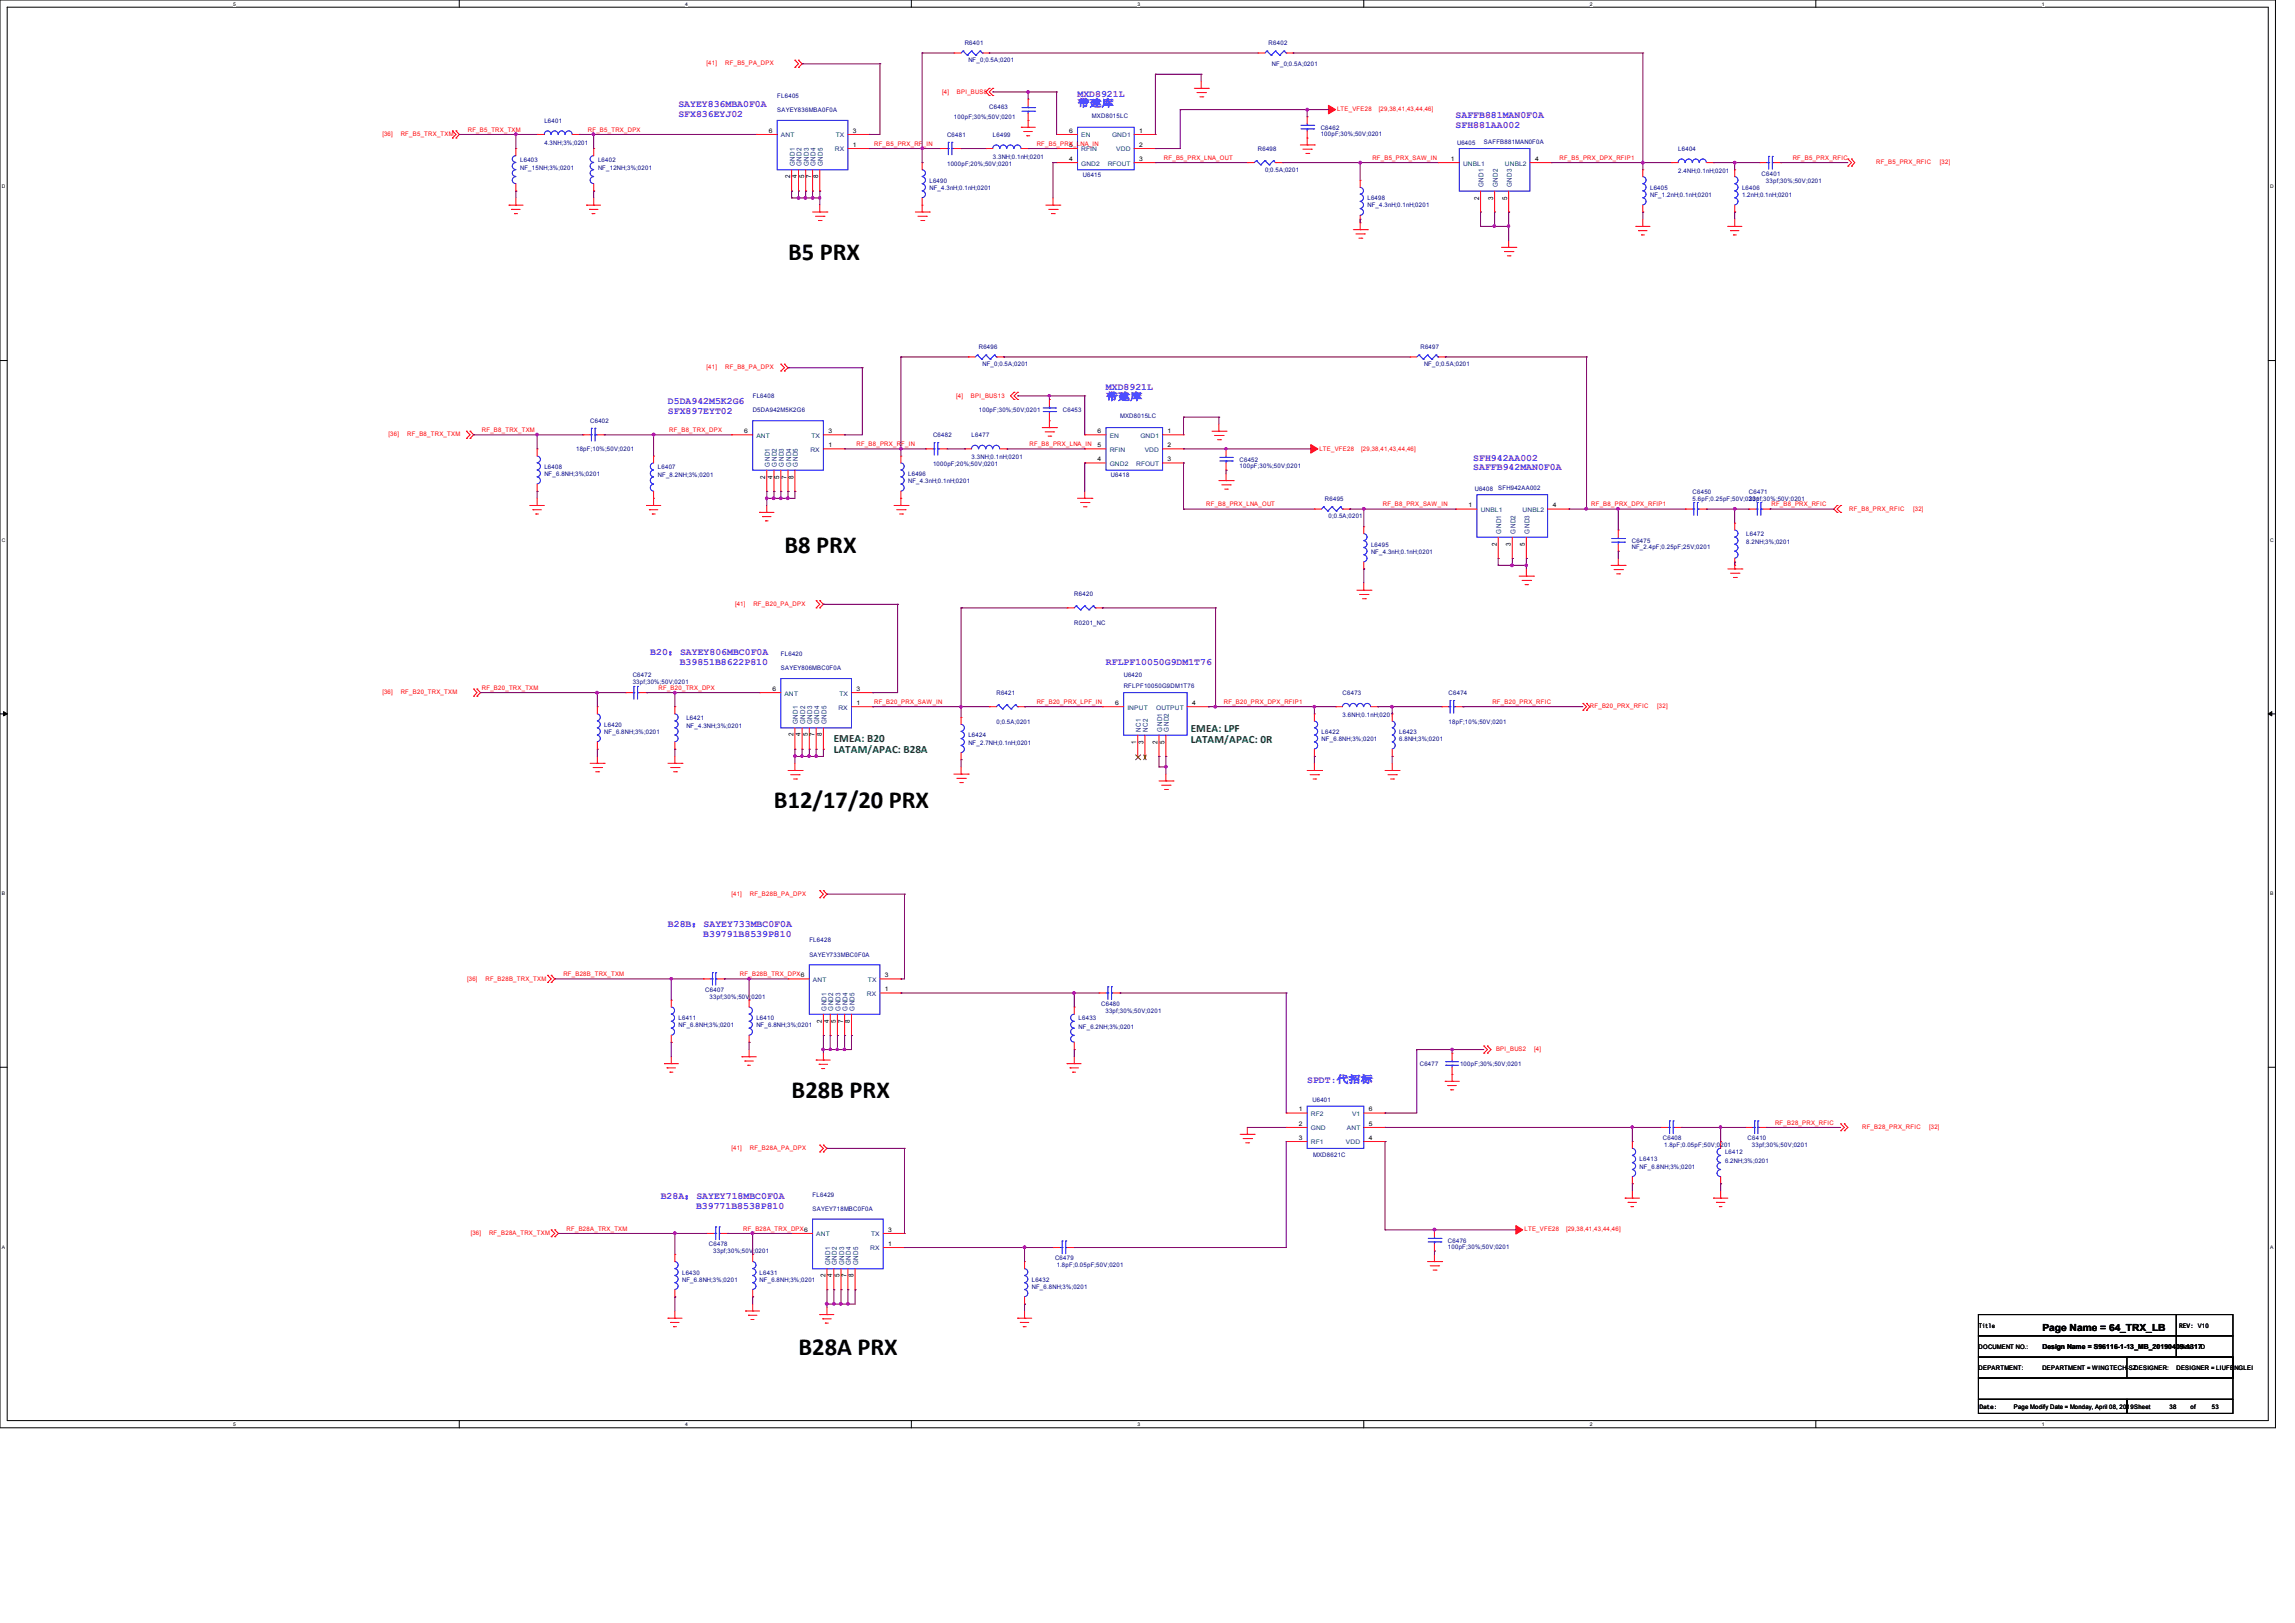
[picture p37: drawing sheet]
<svg xmlns="http://www.w3.org/2000/svg" width="297mm" height="210mm" viewBox="0 0 297 210" stroke-linecap="round" stroke-linejoin="round" font-family="sans-serif">
<defs><g id="words">
<g font-size="3.2">
<text x="102" y="33.7">B5 PRX</text>
<text x="101.5" y="71.6">B8 PRX</text>
<text x="100.2" y="104.5">B12/17/20 PRX</text>
<text x="102.4" y="142">B28B PRX</text>
<text x="103.3" y="175.4">B28A PRX</text>
</g>
<g font-size="1.4" fill="#008000">
<text x="154.1" y="94.7">EMEA: LPF</text>
<text x="107.9" y="96">EMEA: B20</text>
<text x="107.9" y="97.5">LATAM/APAC: B28A</text>
<text x="154.1" y="96.1">LATAM/APAC: 0R</text>
</g>
<g font-size="1.3" fill="#8000ff">
<text x="87.8" y="13.9">SAYEY836MBA0F0A</text>
<text x="87.8" y="15.2">SFX836EYJ02</text>
<text x="139.4" y="12.5">MXD8921L</text>
<text x="139.4" y="13.8">带建库</text>
<text x="188.4" y="15.2">SAFFB881MAN0F0A</text>
<text x="188.4" y="16.5">SFH881AA002</text>
<text x="86.4" y="52.3">D5DA942M5K2G6</text>
<text x="86.4" y="53.6">SFX897EYT02</text>
<text x="143.1" y="50.5">MXD8921L</text>
<text x="143.1" y="51.7">带建库</text>
<text x="190.7" y="59.6">SFH942AA002</text>
<text x="190.7" y="60.9">SAFFB942MAN0F0A</text>
<text x="84.2" y="84.8">B20：SAYEY806MBC0F0A</text>
<text x="88" y="86">B39851B8622P810</text>
<text x="143.1" y="86.1">RFLPF10050G9DM1T76</text>
<text x="86.4" y="119.9">B28B：SAYEY733MBC0F0A</text>
<text x="91" y="121.2">B39791B8539P810</text>
<text x="169.2" y="140.1">SPDT:代招标</text>
<text x="85.5" y="155.2">B28A：SAYEY718MBC0F0A</text>
<text x="90.1" y="156.4">B39771B8538P810</text>
</g>
<text font-size="1.3" x="264.3" y="172.2">Page Name = 64_TRX_LB</text>
<g font-size=".9">
<text x="102.2" y="23.1" transform="rotate(-90 102.2 23.1)">2</text>
<text x="103.1" y="23.1" transform="rotate(-90 103.1 23.1)">4</text>
<text x="104.1" y="23.1" transform="rotate(-90 104.1 23.1)">5</text>
<text x="105" y="23.1" transform="rotate(-90 105 23.1)">7</text>
<text x="105.9" y="23.1" transform="rotate(-90 105.9 23.1)">8</text>
<text x="191.4" y="25.8" transform="rotate(-90 191.4 25.8)">2</text>
<text x="193.2" y="25.8" transform="rotate(-90 193.2 25.8)">3</text>
<text x="195.1" y="25.8" transform="rotate(-90 195.1 25.8)">5</text>
<text x="99" y="61.9" transform="rotate(-90 99 61.9)">2</text>
<text x="100" y="61.9" transform="rotate(-90 100 61.9)">4</text>
<text x="100.8" y="61.9" transform="rotate(-90 100.8 61.9)">5</text>
<text x="101.8" y="61.9" transform="rotate(-90 101.8 61.9)">7</text>
<text x="102.7" y="61.9" transform="rotate(-90 102.7 61.9)">8</text>
<text x="193.7" y="70.6" transform="rotate(-90 193.7 70.6)">2</text>
<text x="195.5" y="70.6" transform="rotate(-90 195.5 70.6)">3</text>
<text x="197.3" y="70.6" transform="rotate(-90 197.3 70.6)">5</text>
<text x="102.7" y="95.3" transform="rotate(-90 102.7 95.3)">2</text>
<text x="103.6" y="95.3" transform="rotate(-90 103.6 95.3)">4</text>
<text x="104.5" y="95.3" transform="rotate(-90 104.5 95.3)">5</text>
<text x="105.4" y="95.3" transform="rotate(-90 105.4 95.3)">7</text>
<text x="106.4" y="95.3" transform="rotate(-90 106.4 95.3)">8</text>
<text x="147" y="96.2" transform="rotate(-90 147 96.2)">1</text>
<text x="148" y="96.2" transform="rotate(-90 148 96.2)">3</text>
<text x="149.8" y="96.2" transform="rotate(-90 149.8 96.2)">2</text>
<text x="150.7" y="96.2" transform="rotate(-90 150.7 96.2)">5</text>
<text x="106.4" y="132.3" transform="rotate(-90 106.4 132.3)">2</text>
<text x="107.2" y="132.3" transform="rotate(-90 107.2 132.3)">4</text>
<text x="108.2" y="132.3" transform="rotate(-90 108.2 132.3)">5</text>
<text x="109.1" y="132.3" transform="rotate(-90 109.1 132.3)">7</text>
<text x="110" y="132.3" transform="rotate(-90 110 132.3)">8</text>
<text x="106.8" y="165.3" transform="rotate(-90 106.8 165.3)">2</text>
<text x="107.7" y="165.3" transform="rotate(-90 107.7 165.3)">4</text>
<text x="108.6" y="165.3" transform="rotate(-90 108.6 165.3)">5</text>
<text x="109.5" y="165.3" transform="rotate(-90 109.5 165.3)">7</text>
<text x="110.5" y="165.3" transform="rotate(-90 110.5 165.3)">8</text>
<text x="264.3" y="174.5">Design Name = S96116-1-13_MB_20190409-1317D</text>
</g>
<g font-size=".9" fill="#004080">
<text x="102.8" y="21.5" transform="rotate(-90 102.8 21.5)">GND1</text>
<text x="103.7" y="21.5" transform="rotate(-90 103.7 21.5)">GND2</text>
<text x="104.7" y="21.5" transform="rotate(-90 104.7 21.5)">GND3</text>
<text x="105.5" y="21.5" transform="rotate(-90 105.5 21.5)">GND4</text>
<text x="106.5" y="21.5" transform="rotate(-90 106.5 21.5)">GND5</text>
<text x="192" y="24.3" transform="rotate(-90 192 24.3)">GND1</text>
<text x="193.8" y="24.3" transform="rotate(-90 193.8 24.3)">GND2</text>
<text x="195.6" y="24.3" transform="rotate(-90 195.6 24.3)">GND3</text>
<text x="99.6" y="60.4" transform="rotate(-90 99.6 60.4)">GND1</text>
<text x="100.6" y="60.4" transform="rotate(-90 100.6 60.4)">GND2</text>
<text x="101.4" y="60.4" transform="rotate(-90 101.4 60.4)">GND3</text>
<text x="102.4" y="60.4" transform="rotate(-90 102.4 60.4)">GND4</text>
<text x="103.3" y="60.4" transform="rotate(-90 103.3 60.4)">GND5</text>
<text x="194.3" y="69" transform="rotate(-90 194.3 69)">GND1</text>
<text x="196.1" y="69" transform="rotate(-90 196.1 69)">GND2</text>
<text x="197.9" y="69" transform="rotate(-90 197.9 69)">GND3</text>
<text x="103.3" y="93.7" transform="rotate(-90 103.3 93.7)">GND1</text>
<text x="104.2" y="93.7" transform="rotate(-90 104.2 93.7)">GND2</text>
<text x="105.1" y="93.7" transform="rotate(-90 105.1 93.7)">GND3</text>
<text x="106" y="93.7" transform="rotate(-90 106 93.7)">GND4</text>
<text x="106.9" y="93.7" transform="rotate(-90 106.9 93.7)">GND5</text>
<text x="147.6" y="94.7" transform="rotate(-90 147.6 94.7)">NC1</text>
<text x="148.6" y="94.7" transform="rotate(-90 148.6 94.7)">NC2</text>
<text x="150.4" y="94.7" transform="rotate(-90 150.4 94.7)">GND1</text>
<text x="151.3" y="94.7" transform="rotate(-90 151.3 94.7)">GND2</text>
<text x="106.9" y="130.8" transform="rotate(-90 106.9 130.8)">GND1</text>
<text x="107.8" y="130.8" transform="rotate(-90 107.8 130.8)">GND2</text>
<text x="108.8" y="130.8" transform="rotate(-90 108.8 130.8)">GND3</text>
<text x="109.7" y="130.8" transform="rotate(-90 109.7 130.8)">GND4</text>
<text x="110.6" y="130.8" transform="rotate(-90 110.6 130.8)">GND5</text>
<text x="107.4" y="163.7" transform="rotate(-90 107.4 163.7)">GND1</text>
<text x="108.3" y="163.7" transform="rotate(-90 108.3 163.7)">GND2</text>
<text x="109.2" y="163.7" transform="rotate(-90 109.2 163.7)">GND3</text>
<text x="110.1" y="163.7" transform="rotate(-90 110.1 163.7)">GND4</text>
<text x="111.1" y="163.7" transform="rotate(-90 111.1 163.7)">GND5</text>
</g>
<g font-size=".8" fill="#000080">
<text x="124.8" y="5.8">R6401</text>
<text x="164.2" y="5.8">R6402</text>
<text x="125.3" y="8.1">NF_0;0.5A;0201</text>
<text x="164.6" y="8.6">NF_0;0.5A;0201</text>
<text x="70.4" y="15.9">L6401</text>
<text x="100.6" y="12.7">FL6405</text>
<text x="100.6" y="14.5">SAYEY836MBA0F0A</text>
<text x="122.6" y="17.7">C6481</text>
<text x="123.5" y="15.4">100pF;30%;50V;0201</text>
<text x="128" y="14.1">C6463</text>
<text x="128.5" y="17.7">L6499</text>
<text x="141.3" y="15.2">MXD8015LC</text>
<text x="170.9" y="16.8">C6462</text>
<text x="170.9" y="17.6">100pF;30%;50V;0201</text>
<text x="67.3" y="22">NF_15NH;3%;0201</text>
<text x="67.3" y="20.9">L6403</text>
<text x="70.4" y="18.7">4.3NH;3%;0201</text>
<text x="77.4" y="22">NF_12NH;3%;0201</text>
<text x="77.4" y="20.9">L6402</text>
<text x="120.3" y="23.6">L6490</text>
<text x="122.6" y="21.5">1000pF;20%;50V;0201</text>
<text x="128.5" y="20.5">3.3NH;0.1nH;0201</text>
<text x="140.1" y="22.9">U6415</text>
<text x="162.8" y="19.5">R6498</text>
<text x="163.7" y="22.3">0;0.5A;0201</text>
<text x="188.6" y="18.7">U6405</text>
<text x="192" y="18.6">SAFFB881MAN0F0A</text>
<text x="217.2" y="22.4">2.4NH;0.1nH;0201</text>
<text x="217.2" y="19.5">L6404</text>
<text x="228" y="22.7">C6401</text>
<text x="228.5" y="23.6">33pf;30%;50V;0201</text>
<text x="120.3" y="24.6">NF_4.3nH;0.1nH;0201</text>
<text x="177" y="25.9">L6498</text>
<text x="177" y="26.8">NF_4.3nH;0.1nH;0201</text>
<text x="213.5" y="24.6">L6405</text>
<text x="213.5" y="25.5">NF_1.2nH;0.1nH;0201</text>
<text x="225.4" y="24.6">L6406</text>
<text x="225.4" y="25.5">1.2nH;0.1nH;0201</text>
<text x="126.7" y="45.1">R6496</text>
<text x="127.1" y="47.4">NF_0;0.5A;0201</text>
<text x="183.8" y="45.1">R6497</text>
<text x="184.3" y="47.4">NF_0;0.5A;0201</text>
<text x="97.4" y="51.5">FL6408</text>
<text x="97.4" y="53.3">D5DA942M5K2G6</text>
<text x="126.7" y="53.3">100pF;30%;50V;0201</text>
<text x="137.5" y="53.3">C6453</text>
<text x="74.6" y="58.4">18pF;10%;50V;0201</text>
<text x="76.4" y="54.7">C6402</text>
<text x="120.7" y="56.6">C6482</text>
<text x="125.7" y="59.4">3.3NH;0.1nH;0201</text>
<text x="125.7" y="56.6">L6477</text>
<text x="145" y="54.1">MXD8015LC</text>
<text x="160.4" y="59.8">C6452</text>
<text x="70.4" y="61.6">NF_6.8NH;3%;0201</text>
<text x="70.4" y="60.7">L6408</text>
<text x="85.1" y="60.7">L6407</text>
<text x="85.1" y="61.8">NF_8.2NH;3%;0201</text>
<text x="117.5" y="62.5">NF_4.3nH;0.1nH;0201</text>
<text x="117.5" y="61.6">L6496</text>
<text x="120.7" y="60.3">1000pF;20%;50V;0201</text>
<text x="143.8" y="61.8">U6418</text>
<text x="160.4" y="60.6">100pF;30%;50V;0201</text>
<text x="171.5" y="64.8">R6495</text>
<text x="190.9" y="63.5">U6408</text>
<text x="193.9" y="63.4">SFH942AA002</text>
<text x="219" y="63.9">C6450</text>
<text x="219" y="64.8">5.6pF;0.25pF;50V;0201</text>
<text x="226.3" y="63.9">C6471</text>
<text x="226.3" y="64.8">33pf;30%;50V;0201</text>
<text x="171.9" y="67.1">0;0.5A;0201</text>
<text x="177.4" y="70.7">L6495</text>
<text x="177.4" y="71.6">NF_4.3nH;0.1nH;0201</text>
<text x="211.2" y="70.3">C6475</text>
<text x="211.2" y="71.1">NF_2.4pF;0.25pF;25V;0201</text>
<text x="226" y="70.4">8.2NH;3%;0201</text>
<text x="226" y="69.3">L6472</text>
<text x="139" y="77.1">R6420</text>
<text x="139" y="80.9">R0201_NC</text>
<text x="81.9" y="87.6">C6472</text>
<text x="81.9" y="88.6">33pf;30%;50V;0201</text>
<text x="101.1" y="86.7">SAYEY806MBC0F0A</text>
<text x="101.1" y="84.9">FL6420</text>
<text x="129" y="89.9">R6421</text>
<text x="145.4" y="87.6">U6420</text>
<text x="145.4" y="89">RFLPF10050G9DM1T76</text>
<text x="173.7" y="89.9">C6473</text>
<text x="187.5" y="89.9">C6474</text>
<text x="78.2" y="94.1">L6420</text>
<text x="78.2" y="95">NF_6.8NH;3%;0201</text>
<text x="88.8" y="93.1">L6421</text>
<text x="88.8" y="94.2">NF_4.3NH;3%;0201</text>
<text x="125.3" y="95.4">L6424</text>
<text x="129" y="93.7">0;0.5A;0201</text>
<text x="171" y="95">L6422</text>
<text x="171" y="95.9">NF_6.8NH;3%;0201</text>
<text x="173.7" y="92.8">3.6NH;0.1nH;0201</text>
<text x="181.1" y="95">L6423</text>
<text x="181.1" y="95.9">6.8NH;3%;0201</text>
<text x="187.5" y="93.7">18pF;10%;50V;0201</text>
<text x="125.3" y="96.4">NF_2.7NH;0.1nH;0201</text>
<text x="104.7" y="123.8">SAYEY733MBC0F0A</text>
<text x="104.7" y="121.9">FL6428</text>
<text x="87.8" y="132">L6411</text>
<text x="91.3" y="128.4">C6407</text>
<text x="91.8" y="129.2">33pf;30%;50V;0201</text>
<text x="97.9" y="132">L6410</text>
<text x="139.6" y="132">L6433</text>
<text x="142.5" y="130.2">C6480</text>
<text x="143.1" y="131.1">33pf;30%;50V;0201</text>
<text x="87.8" y="132.9">NF_6.8NH;3%;0201</text>
<text x="97.9" y="132.9">NF_6.8NH;3%;0201</text>
<text x="139.6" y="133.1">NF_6.2NH;3%;0201</text>
<text x="183.7" y="137.9">C6477</text>
<text x="188.9" y="137.9">100pF;30%;50V;0201</text>
<text x="169.9" y="142.6">U6401</text>
<text x="169.9" y="149.7">MXD8621C</text>
<text x="215.2" y="147.5">C6408</text>
<text x="215.4" y="148.5">1.8pF;0.05pF;50V;0201</text>
<text x="223.2" y="149.4">L6412</text>
<text x="226.2" y="147.5">C6410</text>
<text x="226.7" y="148.5">33pf;30%;50V;0201</text>
<text x="105.2" y="154.9">FL6429</text>
<text x="212.2" y="151.2">NF_6.8NH;3%;0201</text>
<text x="212.2" y="150.3">L6413</text>
<text x="223.2" y="150.5">6.2NH;3%;0201</text>
<text x="91.7" y="161.2">C6478</text>
<text x="105.2" y="156.7">SAYEY718MBC0F0A</text>
<text x="187.4" y="160.8">C6476</text>
<text x="187.4" y="161.6">100pF;30%;50V;0201</text>
<text x="88.3" y="164.9">L6430</text>
<text x="88.3" y="165.8">NF_6.8NH;3%;0201</text>
<text x="92.3" y="162.2">33pf;30%;50V;0201</text>
<text x="98.3" y="164.9">L6431</text>
<text x="98.3" y="165.8">NF_6.8NH;3%;0201</text>
<text x="133.5" y="165.8">L6432</text>
<text x="133.5" y="166.8">NF_6.8NH;3%;0201</text>
<text x="136.5" y="163.1">C6479</text>
<text x="136.7" y="164">1.8pF;0.05pF;50V;0201</text>
</g>
<g font-size=".8" fill="#f00">
<text x="91.4" y="8.5">[41]</text>
<text x="93.9" y="8.5">RF_B5_PA_DPX</text>
<text x="49.5" y="17.6">[36]</text>
<text x="51.9" y="17.6">RF_B5_TRX_TXM</text>
<text x="60.5" y="17">RF_B5_TRX_TXM</text>
<text x="76.1" y="17">RF_B5_TRX_DPX</text>
<text x="121.9" y="12.1">[4]</text>
<text x="123.8" y="12.1">BPI_BUS8</text>
<text x="173" y="14.4">LTE_VFE28</text>
<text x="178.4" y="14.4">[29,38,41,43,44,46]</text>
<text x="113.1" y="18.8">RF_B5_PRX_RF_IN</text>
<text x="134.2" y="18.8">RF_B5_PRX_LNA_IN</text>
<text x="150.6" y="20.7">RF_B5_PRX_LNA_OUT</text>
<text x="177.6" y="20.7">RF_B5_PRX_SAW_IN</text>
<text x="201.8" y="20.7">RF_B5_PRX_DPX_RFIP1</text>
<text x="232" y="20.7">RF_B5_PRX_RFIC</text>
<text x="242.8" y="21.3">RF_B5_PRX_RFIC</text>
<text x="251.1" y="21.3">[32]</text>
<text x="91.4" y="47.8">[41]</text>
<text x="93.9" y="47.8">RF_B8_PA_DPX</text>
<text x="123.7" y="51.4">[4]</text>
<text x="125.7" y="51.4">BPI_BUS13</text>
<text x="50.3" y="56.5">[36]</text>
<text x="52.7" y="56.5">RF_B8_TRX_TXM</text>
<text x="62.4" y="55.9">RF_B8_TRX_TXM</text>
<text x="86.6" y="55.9">RF_B8_TRX_DPX</text>
<text x="110.8" y="57.7">RF_B8_PRX_RF_IN</text>
<text x="133.2" y="57.7">RF_B8_PRX_LNA_IN</text>
<text x="170.7" y="58.3">LTE_VFE28</text>
<text x="176.2" y="58.3">[29,38,41,43,44,46]</text>
<text x="156.1" y="65.5">RF_B8_PRX_LNA_OUT</text>
<text x="179" y="65.5">RF_B8_PRX_SAW_IN</text>
<text x="205.9" y="65.5">RF_B8_PRX_DPX_RFIP1</text>
<text x="229.2" y="65.5">RF_B8_PRX_RFIC</text>
<text x="239.3" y="66.1">RF_B8_PRX_RFIC</text>
<text x="247.6" y="66.1">[32]</text>
<text x="95.1" y="78.4">[41]</text>
<text x="97.5" y="78.4">RF_B20_PA_DPX</text>
<text x="49.5" y="89.8">[36]</text>
<text x="51.9" y="89.8">RF_B20_TRX_TXM</text>
<text x="62.4" y="89.2">RF_B20_TRX_TXM</text>
<text x="85.2" y="89.2">RF_B20_TRX_DPX</text>
<text x="113.1" y="91.1">RF_B20_PRX_SAW_IN</text>
<text x="134.2" y="91.1">RF_B20_PRX_LPF_IN</text>
<text x="158.4" y="91.1">RF_B20_PRX_DPX_RFIP1</text>
<text x="193.1" y="91.1">RF_B20_PRX_RFIC</text>
<text x="205.8" y="91.7">RF_B20_PRX_RFIC</text>
<text x="214.5" y="91.7">[32]</text>
<text x="94.7" y="115.9">[41]</text>
<text x="97" y="115.9">RF_B28B_PA_DPX</text>
<text x="60.5" y="126.9">[36]</text>
<text x="62.8" y="126.9">RF_B28B_TRX_TXM</text>
<text x="72.9" y="126.3">RF_B28B_TRX_TXM</text>
<text x="95.8" y="126.3">RF_B28B_TRX_DPX6</text>
<text x="193.6" y="136">BPI_BUS2</text>
<text x="198.6" y="136">[4]</text>
<text x="94.7" y="148.8">[41]</text>
<text x="97" y="148.8">RF_B28A_PA_DPX</text>
<text x="229.7" y="145.5">RF_B28_PRX_RFIC</text>
<text x="241" y="146.1">RF_B28_PRX_RFIC</text>
<text x="249.7" y="146.1">[32]</text>
<text x="60.9" y="159.8">[36]</text>
<text x="63.3" y="159.8">RF_B28A_TRX_TXM</text>
<text x="73.3" y="159.2">RF_B28A_TRX_TXM</text>
<text x="96.2" y="159.2">RF_B28A_TRX_DPX6</text>
<text x="197.3" y="159.3">LTE_VFE28</text>
<text x="202.7" y="159.3">[29,38,41,43,44,46]</text>
</g>
<g font-size=".8">
<text x="99.5" y="17.2">6</text>
<text x="110.4" y="17.2">3</text>
<text x="138.4" y="17.2">6</text>
<text x="147.4" y="17.2">1</text>
<text x="110.4" y="19">1</text>
<text x="138.4" y="20.8">4</text>
<text x="138.4" y="19">5</text>
<text x="147.4" y="20.8">3</text>
<text x="147.4" y="19">2</text>
<text x="187.8" y="20.8">1</text>
<text x="198.7" y="20.8">4</text>
<text x="96.3" y="56">6</text>
<text x="107.2" y="56">3</text>
<text x="107.2" y="57.9">1</text>
<text x="142" y="59.7">4</text>
<text x="142" y="57.9">5</text>
<text x="142" y="56">6</text>
<text x="151.1" y="56">1</text>
<text x="151.1" y="57.9">2</text>
<text x="151.1" y="59.7">3</text>
<text x="190.1" y="65.7">1</text>
<text x="200.9" y="65.7">4</text>
<text x="100" y="89.4">6</text>
<text x="110.8" y="89.4">3</text>
<text x="110.8" y="91.2">1</text>
<text x="144.3" y="91.2">6</text>
<text x="154.3" y="91.2">4</text>
<text x="114.5" y="126.4">3</text>
<text x="114.5" y="128.3">1</text>
<text x="168.1" y="143.8">1</text>
<text x="177.1" y="143.8">6</text>
<text x="168.1" y="145.7">2</text>
<text x="168.1" y="147.5">3</text>
<text x="177.1" y="145.7">5</text>
<text x="177.1" y="147.5">4</text>
<text x="114.9" y="159.4">3</text>
<text x="114.9" y="161.2">1</text>
<text x="256.1" y="171.8">Title</text>
<text x="282" y="171.8">REV: V10</text>
<text x="256" y="174.5">DOCUMENT NO.:</text>
<text x="256" y="177.2">DEPARTMENT:</text>
<text x="264.3" y="177.2">DEPARTMENT = WINGTECH-SZDESIGNER:</text>
<text x="281.7" y="177.2">DESIGNER = LIUFENGLEI</text>
<text x="282" y="174.5">Size</text>
<text x="256.2" y="182.4">Date:</text>
<text x="260.6" y="182.4">Page Modify Date = Monday, April 08, 2019Sheet</text>
<text x="280.8" y="182.4">38</text>
<text x="283.5" y="182.4">of</text>
<text x="286.2" y="182.4">53</text>
</g>
<g font-size=".8" fill="#004080">
<text x="101.1" y="17.8">ANT</text>
<text x="108.2" y="17.8">TX</text>
<text x="139.9" y="17.8">EN</text>
<text x="143.9" y="17.8">GND1</text>
<text x="108" y="19.6">RX</text>
<text x="139.9" y="21.4">GND2</text>
<text x="139.9" y="19.6">RFIN</text>
<text x="143.4" y="21.4">RFOUT</text>
<text x="144.5" y="19.6">VDD</text>
<text x="189.3" y="21.4">UNBL1</text>
<text x="194.8" y="21.4">UNBL2</text>
<text x="97.9" y="56.6">ANT</text>
<text x="104.9" y="58.5">RX</text>
<text x="105" y="56.6">TX</text>
<text x="143.6" y="58.5">RFIN</text>
<text x="143.6" y="56.6">EN</text>
<text x="147.6" y="56.6">GND1</text>
<text x="148.1" y="58.5">VDD</text>
<text x="143.6" y="60.3">GND2</text>
<text x="147" y="60.3">RFOUT</text>
<text x="191.6" y="66.3">UNBL1</text>
<text x="197" y="66.3">UNBL2</text>
<text x="101.5" y="90">ANT</text>
<text x="108.5" y="91.8">RX</text>
<text x="108.6" y="90">TX</text>
<text x="145.9" y="91.8">INPUT</text>
<text x="149.6" y="91.8">OUTPUT</text>
<text x="105.2" y="127">ANT</text>
<text x="112.2" y="128.9">RX</text>
<text x="112.3" y="127">TX</text>
<text x="169.6" y="144.4">RF2</text>
<text x="169.6" y="146.3">GND</text>
<text x="169.6" y="148.1">RF1</text>
<text x="174.2" y="148.1">VDD</text>
<text x="174.3" y="146.3">ANT</text>
<text x="175" y="144.4">V1</text>
<text x="105.6" y="160">ANT</text>
<text x="112.6" y="161.8">RX</text>
<text x="112.7" y="160">TX</text>
</g>
<g font-size=".6">
<text x="30.2" y=".7">5</text>
<text x="88.7" y=".7">4</text>
<text x="147.2" y=".7">3</text>
<text x="205.7" y=".7">2</text>
<text x="264.2" y=".7">1</text>
<text x=".3" y="24.4">D</text>
<text x="293.8" y="24.4">D</text>
<text x=".3" y="70.1">C</text>
<text x="293.8" y="70.1">C</text>
<text x=".3" y="115.8">B</text>
<text x="293.8" y="115.8">B</text>
<text x=".3" y="161.5">A</text>
<text x="293.8" y="161.5">A</text>
<text x="30.2" y="184.5">5</text>
<text x="88.7" y="184.5">4</text>
<text x="147.2" y="184.5">3</text>
<text x="205.7" y="184.5">2</text>
<text x="264.2" y="184.5">1</text>
</g>
</g></defs>
<path d="M0 0h294.5v184.7h-294.5zM.9 .9h292.6v182.9h-292.6z" fill="none" stroke="#000" stroke-width=".13"/>
<g fill="#fff">
<path d="M30.2 .1h.3v.7h-.3z"/>
<path d="M30.2 183.9h.3v.8h-.3z"/>
</g>
<path d="M59.4 0v.9M59.4 183.8v.9" fill="none" stroke="#000" stroke-width=".13"/>
<g fill="#fff">
<path d="M88.7 .1h.3v.7h-.3z"/>
<path d="M88.7 183.9h.3v.8h-.3z"/>
</g>
<path d="M117.9 0v.9M117.9 183.8v.9" fill="none" stroke="#000" stroke-width=".13"/>
<g fill="#fff">
<path d="M147.2 .1h.3v.7h-.3z"/>
<path d="M147.2 183.9h.3v.8h-.3z"/>
</g>
<path d="M176.5 0v.9M176.5 183.8v.9" fill="none" stroke="#000" stroke-width=".13"/>
<g fill="#fff">
<path d="M205.7 .1h.4v.7h-.4z"/>
<path d="M205.7 183.9h.4v.8h-.4z"/>
</g>
<path d="M235 0v.9M235 183.8v.9" fill="none" stroke="#000" stroke-width=".13"/>
<g fill="#fff">
<path d="M264.2 .1h.4v.7h-.4z"/>
<path d="M264.2 183.9h.4v.8h-.4z"/>
<path d="M.3 23.8h.4v.7h-.4z"/>
<path d="M293.8 23.8h.5v.7h-.5z"/>
<path d="M.3 69.5h.4v.7h-.4z"/>
<path d="M293.8 69.5h.5v.7h-.5z"/>
</g>
<path d="M0 46.7h.9M293.5 46.7h1" fill="none" stroke="#000" stroke-width=".13"/>
<g fill="#fff">
<path d="M.3 115.2h.4v.8h-.4z"/>
<path d="M293.8 115.2h.4v.8h-.4z"/>
</g>
<path d="M0 92.4h.9M293.5 92.4h1" fill="none" stroke="#000" stroke-width=".13"/>
<path d="M.5 92.1l.4 .3-.4 .2zM293.5 92.4l.5-.3v.5z" fill="#000" stroke="#000" stroke-width=".13"/>
<g fill="#fff">
<path d="M.3 161h.3v.7h-.3z"/>
<path d="M293.8 161h.4v.7h-.4z"/>
</g>
<path d="M0 138.1h.9M293.5 138.1h1M256 170.1h25.6v2.7h-25.6zM256 172.8h25.6v2.8h-25.6zM256 178.3h33v2.8h-33zM256 175.6h33v2.7h-33zM275.3 175.6h13.7v2.7h-13.7zM281.6 170.1h7.4v2.7h-7.4zM281.6 172.8h7.4v2.8h-7.4zM256 181.1h19.3v1.8h-19.3zM275.3 181.1h13.7v1.8h-13.7z" fill="none" stroke="#000" stroke-width=".13"/>
<g fill="none" stroke="#f00" stroke-width=".13">
<path d="M58.5 16.9l.5 .5-.5 .5M58.5 16.9h.1M58.5 17.9h.1M59 16.9l.4 .5-.4 .5M59 17.9h.1M59 16.9h.1M66.8 19.2h.1M66.8 19.2v1M69.5 17.4h.9M69.5 17.4h.1M74.1 17.4h.9M75 17.4h.1"/>
<path d="M76.8 19.2h.1M76.8 19.2v1M97.9 17.4h2.7M97.9 17.4h.1M102.9 8.7h.1M102.9 7.8h.1M102.9 7.8l.4 .5-.4 .4M103.3 7.8l.5 .5-.5 .4M103.3 7.8h.1M103.3 8.7h.1M109.7 17.4h2.8M109.7 19.2h2.8"/>
<path d="M112.5 17.4h.1M112.5 19.2h.1M121.6 19.2h1M121.6 19.2h.1M123.4 6.9h1M123.4 6.9h.1M123.4 19.2h1M124.4 19.2h.1M127.1 6.9h.9M127.6 19.2h.1M127.6 19.2h.9M128 11.4l-.4 .5 .4 .5"/>
<path d="M128 11.4h.1M128 12.4h.1M128 6.9h.1M128.5 11.4l-.5 .5 .5 .5M128.5 11.4h.1M128.5 12.4h.1M132.2 16.5h1.8M132.2 16.5h.1M132.2 19.2h.9M132.5 17h1.1M132.5 17h.1M132.9 17.6h.1"/>
<path d="M132.9 17.6h.4M133.1 16.5h.1M133.1 12.8h.1M133.1 15.6h.1M133.1 19.2h.1M133.1 12.8v.9M133.1 14.6v1.9M136.7 17.4h2.7M136.7 19.2h2.7M136.7 19.2h.1M136.7 17.4h.1M146.8 17.4h2.7"/>
<path d="M146.8 19.2h2.7M149.5 17.4h.1M149.5 19.2h.1M154.6 11.4h1.8M154.9 12h1.1M155.3 12.5h.4M155.4 11.4h.1M155.4 10.5v.9M155.7 12.5h.1M156 12h.1M156.4 11.4h.1M162.8 6.9h.1"/>
<path d="M162.8 6.9h.9M166.5 6.9h.8M167.3 6.9h.1M168.3 18.8h1.8M168.6 19.3h1.1M169 19.9h.4M169.2 18.8h.1M169.2 15.1h.1M169.2 17.9h.1M169.2 15.1v.9M169.2 16.9v1.9M169.4 19.9h.1"/>
<path d="M169.7 19.3h.1M170.1 18.8h.1M65.9 26.5h.1M65.9 26.5h1.8M66.2 27.1h.1M66.2 27.1h1.1M66.6 27.6h.1M66.6 27.6h.4M66.8 26.5h.1M66.8 24.7h.1M66.8 23.8v.9M66.8 25.6v.9"/>
<path d="M75.9 26.5h.1M75.9 26.5h1.8M76.3 27.1h1.1M76.3 27.1h.1M76.6 27.6h.1M76.6 27.6h.4M76.8 26.5h.1M76.8 24.7h.1M76.8 23.8v.9M76.8 25.6v.9M102.4 24.7h.1M102.4 22v2.7"/>
<path d="M103.3 24.7h.1M103.3 22v2.7M104.3 24.7h.1M104.3 22v2.7M105.2 24.7h.1M105.2 27.4h1.8M105.2 22v2.7M105.5 28h1.1M105.9 28.5h.4M106.1 27.4h.1M106.1 24.7h.1M106.1 22v2.7"/>
<path d="M106.1 26.5v.9M106.3 28.5h.1M106.6 28h.1M107 27.4h.1M118.4 27.4h1.9M118.8 28h1.1M119.2 28.5h.3M119.3 27.4h.1M119.3 21h.1M119.3 26.5h.1M119.3 21v1M119.3 25.6v1.8"/>
<path d="M119.5 28.5h.1M119.9 28h.1M120.3 27.4h.1M135.3 26.5h1.9M135.7 27.1h1.1M136.1 27.6h.3M136.3 26.5h.1M136.3 25.6v.9M136.4 27.6h.1M136.7 21h2.7M136.7 21h.1M136.8 27.1h.1"/>
<path d="M137.2 26.5h.1M146.8 21h2.7M149.5 21h.1M161.4 21h.9M161.4 21h.1M165.1 21h.9M166 21h.1M175.1 29.7h1.9M175.5 30.3h1.1M175.9 30.8h.3M176 29.7h.1M176 23.3h.1"/>
<path d="M176 28.8h.1M176 23.3v1M176 27.9v1.8M176.2 30.8h.1M176.6 30.3h.1M177 29.7h.1M186.1 21h2.7M186.1 21h.1M191.6 27.4h.1M191.6 24.7v2.7M193.4 27.4h.1M193.4 24.7v2.7"/>
<path d="M194.3 32h1.9M194.7 32.6h1.1M195.1 33.1h.3M195.2 32h.1M195.2 27.4h.1M195.2 24.7v2.7M195.2 31.1v.9M195.4 33.1h.1M195.8 32.6h.1M196.2 32h.1M198 21h2.7M200.7 21h.1"/>
<path d="M211.7 29.3h.1M211.7 29.3h1.8M212 29.8h1.1M212 29.8h.1M212.4 30.4h.1M212.4 30.4h.4M212.6 29.3h.1M212.6 22h.1M212.6 27.4h.1M212.6 22v.9M212.6 26.5v.9M212.6 28.4v.9"/>
<path d="M216.3 21h.9M216.3 21h.1M220.9 21h.8M221.7 21h.1M223.6 29.3h1.8M223.6 29.3h.1M223.9 29.8h1.1M223.9 29.8h.1M224.3 30.4h.1M224.3 30.4h.4M224.5 29.3h.1M224.5 22h.1"/>
<path d="M224.5 27.4h.1M224.5 22v.9M224.5 26.5v.9M224.5 28.4v.9M227.7 21h.1M227.7 21h.9M229.5 21h1M230.5 21h.1M239.1 20.6h.1M239.1 21.5h.1M239.1 20.6l.5 .4-.5 .5M239.6 20.6h.1"/>
<path d="M239.6 21.5h.1M239.6 20.6l.4 .4-.4 .5M60.4 55.8h.1M60.4 56.7h.1M60.4 55.8l.4 .5-.4 .4M60.8 55.8l.5 .5-.5 .4M60.8 56.7h.1M60.8 55.8h.1M69.5 58.1h.1M69.5 58.1v.9M75.4 56.3h1M75.4 56.3h.1"/>
<path d="M77.3 56.3h.9M78.2 56.3h.1M84.6 59h.1M84.6 59v.9M94.7 56.3h2.7M94.7 56.3h.1M101 48h.1M101 47.1h.1M101 47.1l.5 .5-.5 .4M101.5 47.1l.5 .5-.5 .4M101.5 47.1h.1M101.5 48h.1"/>
<path d="M106.6 56.3h2.7M106.6 58.1h2.7M109.3 56.3h.1M109.3 58.1h.1M116.6 59h.1M116.6 59v.9M119.8 58.1h.9M119.8 58.1h.1M121.6 58.1h1M122.6 58.1h.1M124.8 58.1h.9M124.8 58.1h.1"/>
<path d="M125.3 46.2h.9M125.3 46.2h.1M128.9 46.2h1M129.4 58.1h.9M129.9 46.2h.1M130.3 58.1h.1M131.2 50.8l-.4 .4 .4 .5M131.2 50.8h.1M131.2 51.7h.1M131.7 50.8l-.5 .4 .5 .5M131.7 50.8h.1M131.7 51.7h.1"/>
<path d="M134.9 55.3h1.8M135.3 55.9h1.1M135.6 56.4h.4M135.8 55.3h.1M135.8 51.7h.1M135.8 54.4h.1M135.8 51.7v.9M135.8 53.5v1.8M136 56.4h.1M136.4 55.9h.1M136.7 55.3h.1M140.4 56.3h2.7"/>
<path d="M140.4 58.1h2.7M140.4 59.9h2.7M140.4 59.9h.1M140.4 58.1h.1M140.4 56.3h.1M150.5 56.3h2.7M150.5 58.1h2.7M150.5 59.9h2.7M153.2 56.3h.1M153.2 58.1h.1M153.2 59.9h.1M156.8 55.8h1.9"/>
<path d="M157.2 56.3h1.1M157.6 56.9h.3M157.7 55.8h.1M157.7 54.9v.9M157.9 56.9h.1M158.3 56.3h.1M158.7 55.8h.1M158.7 58.1h.1M158.7 58.1v.9M158.7 59.9v.9M182.5 46.2h.8M182.5 46.2h.1"/>
<path d="M186.1 46.2h.9M187 46.2h.1M68.6 65.4h1.8M68.6 65.4h.1M69 66h.1M69 66h1.1M69.3 66.5h.1M69.3 66.5h.4M69.5 65.4h.1M69.5 63.6h.1M69.5 62.7v.9M69.5 64.5v.9"/>
<path d="M83.7 65.4h1.8M83.7 65.4h.1M84 66h.1M84 66h1.1M84.4 66.5h.1M84.4 66.5h.4M84.6 65.4h.1M84.6 64.5h.1M84.6 63.6v1.8M98.3 66.3h1.9M98.3 66.3h.1M98.7 66.8h1.1"/>
<path d="M98.7 66.8h.1M99.1 67.4h.1M99.1 67.4h.3M99.2 66.3h.1M99.2 63.6h.1M99.2 60.8v2.8M99.2 65.4v.9M100.2 63.6h.1M100.2 60.8v2.8M101 63.6h.1M101 60.8v2.8M102 63.6h.1"/>
<path d="M102 60.8v2.8M102.9 63.6h.1M102.9 60.8v2.8M105.6 77.7h.1M105.6 78.7h.1M105.6 77.7l.5 .5-.5 .5M106.1 78.7h.1M106.1 77.7h.1M106.1 77.7l.5 .5-.5 .5M115.7 65.4h1.8M116 66h1.1M116.4 66.5h.4"/>
<path d="M116.6 65.4h.1M116.6 64.5h.1M116.6 63.6v1.8M116.8 66.5h.1M117.1 66h.1M117.5 65.4h.1M138.1 78.7h.9M138.1 78.7h.1M139.4 64.5h1.9M139.8 65h1.1M140.2 65.6h.3M140.4 64.5h.1"/>
<path d="M140.4 63.6v.9M140.5 65.6h.1M140.9 65h.1M141.3 64.5h.1M141.7 78.7h1M142.7 78.7h.1M157.7 62.2h1.9M158.1 62.7h1.1M158.5 63.3h.3M158.7 62.2h.1M158.7 60.8h.1M158.7 61.3v.9"/>
<path d="M158.8 63.3h.1M159.2 62.7h.1M159.6 62.2h.1M170.1 65.9h.9M170.1 65.9h.1M173.7 65.9h1M174.7 65.9h.1M175.6 76.4h1.8M175.9 76.9h1.1M176.3 77.5h.4M176.5 76.4h.1M176.5 68.2h.1"/>
<path d="M176.5 73.6h.1M176.5 68.2v.8M176.5 72.7v.9M176.5 75.4v1M176.7 77.5h.1M177 76.9h.1M177.4 76.4h.1M188.4 65.9h2.7M188.4 65.9h.1M193.9 72.3h.1M193.9 69.5v2.8M195.7 72.3h.1"/>
<path d="M195.7 69.5v2.8M196.6 74.5h1.9M197 75.1h1.1M197.4 75.6h.3M197.5 74.5h.1M197.5 72.3h.1M197.5 69.5v2.8M197.5 73.6v.9M197.7 75.6h.1M198.1 75.1h.1M198.5 74.5h.1M200.3 65.9h2.7"/>
<path d="M203 65.9h.1M208.5 73.2h1.8M208.9 73.7h1.1M209.2 74.3h.4M209.4 73.2h.1M209.4 68.6h.1M209.4 71.3h.1M209.4 68.6v.9M209.4 70.4v.9M209.4 72.3v.9M209.6 74.3h.1M210 73.7h.1"/>
<path d="M210.3 73.2h.1M218.1 65.9h.1M218.1 65.9h.9M219.9 65.9h1M220.9 65.9h.1M223.6 73.6h1.8M223.9 74.2h1.1M224.3 74.7h.4M224.5 73.6h.1M224.5 67.7h.1M224.5 73.2h.1M224.5 67.7v.9"/>
<path d="M224.5 72.3v1.3M224.7 74.7h.1M225 74.2h.1M225.4 73.6h.1M226.3 65.9h.9M226.3 65.9h.1M228.2 65.9h.9M229.1 65.9h.1M237.7 65.4l-.4 .5 .4 .4M237.7 66.3h.1M237.7 65.4h.1M238.2 65.4l-.5 .5 .5 .4"/>
<path d="M238.2 65.4h.1M238.2 66.3h.1M61.3 89.2h.1M61.3 90.1h.1M61.3 89.2l.4 .4-.4 .5M61.7 89.2l.5 .4-.5 .5M61.7 90.1h.1M61.7 89.2h.1M76.4 98.8h1.8M76.8 99.3h1.1M77.1 99.9h.4M77.3 98.8h.1"/>
<path d="M77.3 91.4h.1M77.3 96.9h.1M77.3 91.4v1M77.3 96v.9M77.3 97.9v.9M77.5 99.9h.1M77.9 99.3h.1M78.2 98.8h.1M80.9 89.6h1M80.9 89.6h.1M82.8 89.6h.9M83.7 89.6h.1"/>
<path d="M86.4 98.8h1.9M86.8 99.3h1.1M87.2 99.9h.3M87.3 98.8h.1M87.3 91.4h.1M87.3 96.9h.1M87.3 91.4v1M87.3 96v.9M87.3 97.9v.9M87.5 99.9h.1M87.9 99.3h.1M88.3 98.8h.1"/>
<path d="M98.3 89.6h2.7M98.3 89.6h.1M102 99.7h1.8M102.9 99.7h.1M102.9 96.9h.1M102.9 94.2v2.7M102.9 98.8v.9M103.8 99.7h.1M103.8 96.9h.1M103.8 94.2v2.7M104.7 96.9h.1M104.7 94.2v2.7"/>
<path d="M105.6 96.9h.1M105.6 94.2v2.7M106.6 96.9h.1M106.6 94.2v2.7M110.2 91.4h2.7M110.2 89.6h2.7M112.9 89.6h.1M112.9 91.4h.1M124.4 92.8h.1M124.4 98.3h.1M124.4 92.8v.9M124.4 97.4v.9"/>
<path d="M124.4 99.2v1M128 91.4h.9M128 91.4h.1M131.7 91.4h.9M132.6 91.4h.1M142.7 91.4h.1M142.7 91.4h2.7M147.2 97.9h.1M147.2 95.1v2.8M148.2 97.9h.1M148.2 95.1v2.8M150 97.9h.1"/>
<path d="M150 95.1v2.8M150.9 97.9h.1M150.9 95.1v2.8M153.6 91.4h2.8M156.4 91.4h.1M169.2 99.7h1.8M170.1 99.7h.1M170.1 92.4h.1M170.1 97.9h.1M170.1 92.4v.9M170.1 96.9v1M170.1 98.8v.9"/>
<path d="M171 99.7h.1M172.8 91.4h.1M172.8 91.4h.9M177.4 91.4h.9M178.3 91.4h.1M179.2 99.7h1.9M180.2 99.7h.1M180.2 92.4h.1M180.2 97.9h.1M180.2 92.4v.9M180.2 96.9v1M180.2 98.8v.9"/>
<path d="M181.1 99.7h.1M186.6 91.4h.9M186.6 91.4h.1M188.4 91.4h.9M189.3 91.4h.1M204.9 91h.1M204.9 91.9h.1M204.9 91l.4 .4-.4 .5M205.3 91h.1M205.3 91.9h.1M205.3 91l.4 .4-.4 .5M102.3 100.2h1.1"/>
<path d="M102.7 100.8h.4M103.1 100.8h.1M103.4 100.2h.1M106.1 116.2h.1M106.1 115.2h.1M106.1 115.2l.5 .5-.5 .5M106.6 115.2l.4 .5-.4 .5M106.6 115.2h.1M106.6 116.2h.1M123.4 100.2h1.9M123.8 100.7h1.1M124.2 101.3h.3"/>
<path d="M124.4 100.2h.1M124.5 101.3h.1M124.9 100.7h.1M125.3 100.2h.1M150 101h1.8M150.3 101.6h1.1M150.7 102.2h.4M150.9 101h.1M150.9 100.2v.8M151.1 102.2h.1M151.4 101.6h.1M151.8 101h.1"/>
<path d="M169.5 100.2h1.1M169.9 100.8h.4M170.3 100.8h.1M170.6 100.2h.1M179.6 100.2h1.1M180 100.8h.3M180.3 100.8h.1M180.7 100.2h.1M70.9 126.2l.4 .5-.4 .4M70.9 126.2h.1M70.9 127.1h.1M71.3 127.1h.1"/>
<path d="M71.3 126.2h.1M71.3 126.2l.5 .5-.5 .4M86 137.6h.1M86 137.6h1.8M86.3 138.2h.1M86.3 138.2h1.1M86.7 138.7h.1M86.7 138.7h.4M86.9 137.6h.1M86.9 129.4h.1M86.9 134.9h.1M86.9 129.4v.9"/>
<path d="M86.9 134v.9M86.9 136.7v.9M91 126.7h.9M91 126.7h.1M92.8 126.7h.9M93.7 126.7h.1M96 136.7h1.9M96 136.7h.1M96.4 137.3h1.1M96.4 137.3h.1M96.8 137.8h.3M96.8 137.8h.1"/>
<path d="M96.9 136.7h.1M96.9 129.4h.1M96.9 134.9h.1M96.9 129.4v.9M96.9 134v.9M96.9 135.8v.9M102 126.7h.1M102 126.7h2.7M105.6 137.2h.1M105.6 137.2h1.8M106 137.7h1.1M106 137.7h.1"/>
<path d="M106.3 138.3h.4M106.3 138.3h.1M106.6 137.2h.1M106.6 134h.1M106.6 131.2v2.8M106.6 136.3v.9M107.4 134h.1M107.4 131.2v2.8M108.4 134h.1M108.4 131.2v2.8M109.3 134h.1M109.3 131.2v2.8"/>
<path d="M110.2 134h.1M110.2 131.2v2.8M113.9 126.7h2.7M113.9 128.5h2.7M116.6 126.7h.1M116.6 128.5h.1M138.1 137.6h.1M138.1 137.6h1.8M138.5 138.2h.1M138.5 138.2h1.1M138.8 138.7h.4M138.8 138.7h.1"/>
<path d="M139 137.6h.1M139 130.3h.1M139 135.8h.1M139 130.3v.9M139 134.9v.9M139 136.7v.9M142.2 128.5h.1M142.2 128.5h.9M144 128.5h.9M144.9 128.5h.1M187 139.9h.1M187 139.9h1.8"/>
<path d="M187.9 139.9h.1M187.9 136.3h.1M187.9 139h.1M187.9 136.3v.9M187.9 138.1v1.8M192 135.3h.1M192 136.3h.1M192 135.3l.5 .5-.5 .5M192.5 135.3h.1M192.5 136.3h.1M192.5 135.3l.5 .5-.5 .5M71.3 159.1h.1"/>
<path d="M71.3 159.1l.5 .5-.5 .4M71.8 159.1l.5 .5-.5 .4M71.8 159.1h.1M91.4 159.6h1M91.4 159.6h.1M93.3 159.6h.9M94.2 159.6h.1M102.4 159.6h2.8M102.4 159.6h.1M106.1 149.1h.1M106.1 148.2h.1M106.1 148.2l.5 .4-.5 .5"/>
<path d="M106.6 148.2l.4 .4-.4 .5M106.6 148.2h.1M106.6 149.1h.1M114.3 159.6h2.8M117.1 159.6h.1M160.5 146.8h1.8M160.9 147.3h1.1M161.2 147.9h.4M161.4 146.8h.1M161.4 145.9v.9M161.6 147.9h.1M162 147.3h.1"/>
<path d="M162.3 146.8h.1M166.5 144h2.7M166.5 145.9h2.7M166.5 147.7h2.7M166.5 144h.1M166.5 145.9h.1M166.5 147.7h.1M176.5 144h2.7M176.5 145.9h2.7M176.5 147.7h2.7M179.2 147.7h.1M179.2 145.9h.1"/>
<path d="M179.2 144h.1M185.6 159.1h.1M185.6 159.1v.9M187.4 140.5h1.1M187.4 140.5h.1M187.7 141h.1M187.7 141h.4M210.3 155h.1M210.3 155h1.9M210.7 155.6h1.1M210.7 155.6h.1M211.1 156.1h.1"/>
<path d="M211.1 156.1h.3M211.2 155h.1M211.2 147.7h.1M211.2 153.2h.1M211.2 147.7v.9M211.2 152.3v.9M211.2 154.1v.9M214.9 145.9h.1M214.9 145.9h.9M216.7 145.9h.9M217.6 145.9h.1M221.7 155h.1"/>
<path d="M221.7 155h1.9M222.1 155.6h1.1M222.1 155.6h.1M222.5 156.1h.1M222.5 156.1h.3M222.7 155h.1M222.7 147.7h.1M222.7 153.2h.1M222.7 147.7v.9M222.7 152.3v.9M222.7 154.1v.9M225.9 145.9h.1"/>
<path d="M225.9 145.9h.9M227.7 145.9h.9M228.6 145.9h.1M238.2 145.4h.1M238.2 146.3h.1M238.2 145.4l.5 .5-.5 .4M238.7 145.4h.1M238.7 146.3h.1M238.7 145.4l.4 .5-.4 .4M71.3 160h.1M71.8 160h.1M86.4 170.6h.1"/>
<path d="M86.4 170.6h1.9M86.8 171.1h1.1M86.8 171.1h.1M87.2 171.7h.1M87.2 171.7h.3M87.3 170.6h.1M87.3 162.3h.1M87.3 167.8h.1M87.3 162.3v.9M87.3 166.9v.9M87.3 169.6v1M96.5 169.6h.1"/>
<path d="M96.5 169.6h1.8M96.9 170.2h1.1M96.9 170.2h.1M97.2 170.7h.1M97.2 170.7h.4M97.4 169.6h.1M97.4 162.3h.1M97.4 167.8h.1M97.4 162.3v.9M97.4 166.9v.9M97.4 168.7v.9M106.1 170.1h.1"/>
<path d="M106.1 170.1h1.8M106.5 170.6h.1M106.5 170.6h1.1M106.8 171.2h.4M106.8 171.2h.1M107 170.1h.1M107 166.9h.1M107 164.2v2.7M107 169.2v.9M107.9 166.9h.1M107.9 164.2v2.7M108.8 166.9h.1"/>
<path d="M108.8 164.2v2.7M109.7 166.9h.1M109.7 164.2v2.7M110.7 166.9h.1M110.7 164.2v2.7M114.3 161.4h2.8M117.1 161.4h.1M131.7 170.6h.1M131.7 170.6h1.8M132 171.1h1.1M132 171.1h.1M132.4 171.7h.1"/>
<path d="M132.4 171.7h.4M132.6 170.6h.1M132.6 163.2h.1M132.6 168.7h.1M132.6 163.2v1M132.6 167.8v.9M132.6 169.6v1M136.3 161.4h.9M136.3 161.4h.1M138.1 161.4h.9M139 161.4h.1M184.7 163.2h1.9"/>
<path d="M185.1 163.8h1.1M185.5 164.3h.3M185.6 163.2h.1M185.6 161.9h.1M185.6 161v.9M185.6 162.3v.9M185.8 164.3h.1M186.2 163.8h.1M186.6 163.2h.1"/>
</g>
<g fill="#f00" stroke="#f00" stroke-width=".13">
<path d="M171.9 13.6l.9 .6-.9 .5z" fill-rule="evenodd"/>
<path d="M169.6 57.5l1 .6-1 .5z" fill-rule="evenodd"/>
<path d="M196.2 158.6l.9 .5-.9 .6z" fill-rule="evenodd"/>
</g>
<g fill="none" stroke="#00f" stroke-width=".13">
<path d="M71.3 17.4a.43 .43 0 0 0-.4-.5 .43 .43 0 0 0-.5 .5M72.2 17.4a.44 .44 0 0 0-.4-.5 .44 .44 0 0 0-.5 .5M73.1 17.4a.43 .43 0 0 0-.4-.5 .43 .43 0 0 0-.4 .5M74 17.4a.44 .44 0 0 0-.4-.5 .44 .44 0 0 0-.4 .5M100.6 15.6h9.1v6.4h-9.1zM122.6 19.2h.1M122.7 19.2h.1M122.7 18.4h.1M122.7 18.4v1.6M123.2 18.4h.1M123.2 19.2h.1M123.2 18.4v1.6"/>
<path d="M123.2 19.2h.2M124.6 6.6l-.2 .3M124.6 6.6h.1M124.6 6.6l.6 .6M125.2 7.2h.1M125.7 6.6h.1M125.7 6.6l.6 .6M125.7 6.6l-.5 .6M126.3 7.2h.1M126.8 6.6h.1M126.8 6.6l.3 .3M126.8 6.6l-.5 .6"/>
<path d="M127.1 6.9h.1M129.4 19.2a.44 .44 0 0 0-.5-.4 .44 .44 0 0 0-.4 .4M130.3 19.2a.43 .43 0 0 0-.5-.4 .43 .43 0 0 0-.4 .4M131.2 19.2a.44 .44 0 0 0-.5-.4 .44 .44 0 0 0-.4 .4M132.1 19.2a.44 .44 0 0 0-.4-.4 .44 .44 0 0 0-.5 .4M132.2 14.4h1.7M132.2 13.9h1.7M133.1 13.9h.1M133.1 14.4h.1M133.1 13.7v.2M133.1 14.4v.2M133.9 14.4h.1"/>
<path d="M133.9 13.9h.1M139.4 16.5h7.4v5.5h-7.4zM164 6.6l-.3 .3M164 6.6h.1M164 6.6l.5 .6M164.5 7.2h.1M165.1 6.6h.1M165.1 6.6l.5 .6M165.1 6.6l-.6 .6M165.6 7.2h.1M166.2 6.6h.1M166.2 6.6l.3 .3"/>
<path d="M166.2 6.6l-.6 .6M166.5 6.9h.1M168.4 16.7h1.6M168.4 16.2h1.6M169.2 16.2h.1M169.2 16.7h.1M169.2 16v.2M169.2 16.7v.2M170 16.7h.1M170 16.2h.1M188.8 19.2h9.2v5.5h-9.2zM66.8 20.2a.43 .43 0 0 0-.5 .4 .43 .43 0 0 0 .5 .4"/>
<path d="M66.8 21a.44 .44 0 0 0-.5 .5 .44 .44 0 0 0 .5 .4M66.8 22a.43 .43 0 0 0-.5 .4 .43 .43 0 0 0 .5 .4M66.8 22.9a.44 .44 0 0 0-.5 .4 .44 .44 0 0 0 .5 .4M76.8 20.2a.43 .43 0 0 0-.4 .4 .43 .43 0 0 0 .4 .4M76.8 21a.44 .44 0 0 0-.4 .5 .44 .44 0 0 0 .4 .4M76.8 22a.43 .43 0 0 0-.4 .4 .43 .43 0 0 0 .4 .4M76.8 22.9a.44 .44 0 0 0-.4 .4 .44 .44 0 0 0 .4 .4M119.3 22a.42 .42 0 0 1 .5 .4 .42 .42 0 0 1-.5 .4M119.3 22.9a.44 .44 0 0 1 .5 .4 .44 .44 0 0 1-.5 .4M119.3 23.8a.44 .44 0 0 1 .5 .4 .44 .44 0 0 1-.5 .5M119.3 24.7a.42 .42 0 0 1 .5 .4 .42 .42 0 0 1-.5 .5M162.6 20.8l-.3 .2"/>
<path d="M162.6 20.8h.1M162.6 20.8l.6 .5M163.2 21.3h.1M163.7 20.8h.1M163.7 20.8l.6 .5M163.7 20.8l-.5 .5M164.3 21.3h.1M164.8 20.8h.1M164.8 20.8l.3 .2M164.8 20.8l-.5 .5M165.1 21h.1M176 24.3a.42 .42 0 0 1 .4 .4 .42 .42 0 0 1-.4 .4"/>
<path d="M176 25.1a.45 .45 0 0 1 .4 .5 .45 .45 0 0 1-.4 .4M176 26.1a.45 .45 0 0 1 .4 .4 .45 .45 0 0 1-.4 .5M176 27a.42 .42 0 0 1 .4 .4 .42 .42 0 0 1-.4 .5M212.6 22.9a.45 .45 0 0 1 .4 .4 .45 .45 0 0 1-.4 .4M212.6 23.8a.45 .45 0 0 1 .4 .4 .45 .45 0 0 1-.4 .5M212.6 24.7a.42 .42 0 0 1 .4 .4 .42 .42 0 0 1-.4 .5M212.6 25.6a.45 .45 0 0 1 .4 .5 .45 .45 0 0 1-.4 .4M218.1 21a.44 .44 0 0 0-.5-.4 .44 .44 0 0 0-.4 .4M219 21a.44 .44 0 0 0-.5-.4 .44 .44 0 0 0-.4 .4M219.9 21a.43 .43 0 0 0-.4-.4 .43 .43 0 0 0-.5 .4M220.8 21a.44 .44 0 0 0-.4-.4 .44 .44 0 0 0-.5 .4M224.5 22.9a.44 .44 0 0 1 .4 .4 .44 .44 0 0 1-.4 .4"/>
<path d="M224.5 23.8a.44 .44 0 0 1 .4 .4 .44 .44 0 0 1-.4 .5M224.5 24.7a.42 .42 0 0 1 .4 .4 .42 .42 0 0 1-.4 .5M224.5 25.6a.44 .44 0 0 1 .4 .5 .44 .44 0 0 1-.4 .4M228.6 21h.3M228.9 20.2h.1M228.9 21h.1M228.9 20.2v1.7M229.4 21h.1M229.4 20.2h.1M229.4 20.2v1.7M69.5 59a.42 .42 0 0 1 .4 .4 .42 .42 0 0 1-.4 .5M69.5 59.9a.44 .44 0 0 1 .4 .4 .44 .44 0 0 1-.4 .5"/>
<path d="M76.4 56.3h.1M76.5 56.3h.1M76.5 55.4h.1M76.5 55.4v1.7M77 56.3h.3M77 55.4h.1M77 56.3h.1M77 55.4v1.7M84.6 59.9a.45 .45 0 0 0-.4 .4 .45 .45 0 0 0 .4 .5M97.4 54.4h9.2v6.4h-9.2zM116.6 59.9a.45 .45 0 0 1 .4 .4 .45 .45 0 0 1-.4 .5M120.7 58.1h.2"/>
<path d="M120.9 58.1h.1M120.9 57.3h.1M120.9 57.3v1.6M121.4 57.3h.1M121.4 58.1h.1M121.4 57.3v1.6M121.4 58.1h.2M126.5 45.9h.1M126.5 45.9l.5 .6M126.5 45.9l-.3 .3M126.6 58.1a.44 .44 0 0 0-.4-.5 .44 .44 0 0 0-.5 .5M127 46.5h.1"/>
<path d="M127.6 58.1a.44 .44 0 0 0-.5-.5 .44 .44 0 0 0-.4 .5M127.6 45.9h.1M127.6 45.9l.5 .6M127.6 45.9l-.6 .6M128.1 46.5h.1M128.4 58.1a.43 .43 0 0 0-.4-.5 .43 .43 0 0 0-.4 .5M128.7 45.9h.1M128.7 45.9l.2 .3M128.7 45.9l-.6 .6M128.9 46.2h.1M129.4 58.1a.44 .44 0 0 0-.5-.5 .44 .44 0 0 0-.4 .5M135 53.3h1.6"/>
<path d="M135 52.8h1.6M135.8 52.8h.1M135.8 53.3h.1M135.8 52.6v.2M135.8 53.3v.2M136.6 53.3h.1M136.6 52.8h.1M143.1 55.3h7.4v5.5h-7.4zM157.9 59.6h1.6M157.9 59.2h1.6M158.7 59.2h.1M158.7 59.6h.1"/>
<path d="M158.7 59v.2M158.7 59.6v.3M159.5 59.6h.1M159.5 59.2h.1M183.6 45.9l-.3 .3M183.6 45.9h.1M183.6 45.9l.6 .6M184.2 46.5h.1M184.7 45.9h.1M184.7 45.9l.6 .6M184.7 45.9l-.5 .6M185.3 46.5h.1"/>
<path d="M185.8 45.9h.1M185.8 45.9l.3 .3M185.8 45.9l-.5 .6M186.1 46.2h.1M69.5 60.8a.42 .42 0 0 1 .4 .5 .42 .42 0 0 1-.4 .4M69.5 61.7a.44 .44 0 0 1 .4 .5 .44 .44 0 0 1-.4 .4M84.6 60.8a.42 .42 0 0 0-.4 .5 .42 .42 0 0 0 .4 .4M84.6 61.7a.45 .45 0 0 0-.4 .5 .45 .45 0 0 0 .4 .4M84.6 62.7a.45 .45 0 0 0-.4 .4 .45 .45 0 0 0 .4 .4M116.6 60.8a.42 .42 0 0 1 .4 .5 .42 .42 0 0 1-.4 .4M116.6 61.7a.45 .45 0 0 1 .4 .5 .45 .45 0 0 1-.4 .4M116.6 62.7a.45 .45 0 0 1 .4 .4 .45 .45 0 0 1-.4 .4"/>
<path d="M139.3 78.4l-.3 .3M139.3 78.4h.1M139.3 78.4l.5 .5M139.8 78.9h.1M140.4 78.4l-.6 .5M140.4 78.4h.1M140.4 78.4l.5 .5M140.9 78.9h.1M141.5 78.4h.1M141.5 78.4l.2 .3M141.5 78.4l-.6 .5M141.7 78.7h.1"/>
<path d="M171.3 65.6l-.3 .3M171.3 65.6h.1M171.3 65.6l.5 .5M171.8 66.1h.1M172.4 65.6l-.6 .5M172.4 65.6h.1M172.4 65.6l.5 .5M172.9 66.1h.1M173.5 65.6h.1M173.5 65.6l.2 .3M173.5 65.6l-.6 .5M173.7 65.9h.1"/>
<path d="M176.5 70a.42 .42 0 0 1 .4 .4 .42 .42 0 0 1-.4 .4M176.5 69a.44 .44 0 0 1 .4 .5 .44 .44 0 0 1-.4 .4M176.5 70.9a.44 .44 0 0 1 .4 .4 .44 .44 0 0 1-.4 .5M176.5 71.8a.44 .44 0 0 1 .4 .4 .44 .44 0 0 1-.4 .5M191.1 64h9.2v5.5h-9.2zM208.6 70.1h1.6M208.6 69.7h1.6M209.4 69.7h.1M209.4 70.1h.1M209.4 69.5v.2M209.4 70.1v.3M210.2 70.1h.1"/>
<path d="M210.2 69.7h.1M219 65.9h.2M219.2 65.9h.1M219.2 65h.1M219.2 65v1.7M219.7 65h.1M219.7 65.9h.1M219.7 65v1.7M219.7 65.9h.2M224.5 68.6a.44 .44 0 0 1 .4 .4 .44 .44 0 0 1-.4 .5M224.5 69.5a.44 .44 0 0 1 .4 .5 .44 .44 0 0 1-.4 .4M224.5 70.4a.42 .42 0 0 1 .4 .5 .42 .42 0 0 1-.4 .4"/>
<path d="M224.5 71.3a.44 .44 0 0 1 .4 .5 .44 .44 0 0 1-.4 .4M227.2 65.9h.2M227.4 65.9h.1M227.4 65h.1M227.4 65v1.7M227.9 65.9h.3M227.9 65h.1M227.9 65.9h.1M227.9 65v1.7M77.3 92.4a.45 .45 0 0 1 .4 .4 .45 .45 0 0 1-.4 .5M77.3 93.3a.42 .42 0 0 1 .4 .4 .42 .42 0 0 1-.4 .4M77.3 94.2a.45 .45 0 0 1 .4 .4 .45 .45 0 0 1-.4 .5"/>
<path d="M77.3 95.1a.42 .42 0 0 1 .4 .4 .42 .42 0 0 1-.4 .5M81.9 89.6h.1M82 89.6h.1M82 88.8h.1M82 88.8v1.7M82.5 88.8h.1M82.5 89.6h.1M82.5 88.8v1.7M82.5 89.6h.3M87.3 92.4a.44 .44 0 0 1 .5 .4 .44 .44 0 0 1-.5 .5M87.3 93.3a.42 .42 0 0 1 .5 .4 .42 .42 0 0 1-.5 .4M87.3 94.2a.44 .44 0 0 1 .5 .4 .44 .44 0 0 1-.5 .5"/>
<path d="M87.3 95.1a.42 .42 0 0 1 .5 .4 .42 .42 0 0 1-.5 .5M101 87.8h9.2v6.4h-9.2zM124.4 93.7a.44 .44 0 0 1 .4 .5 .44 .44 0 0 1-.4 .4M124.4 94.7a.44 .44 0 0 1 .4 .4 .44 .44 0 0 1-.4 .4M124.4 95.6a.42 .42 0 0 1 .4 .4 .42 .42 0 0 1-.4 .4M124.4 96.5a.44 .44 0 0 1 .4 .4 .44 .44 0 0 1-.4 .5M129.2 91.2l-.3 .2M129.2 91.2h.1M129.2 91.2l.6 .5M129.8 91.7h.1M130.3 91.2h.1M130.3 91.2l.6 .5"/>
<path d="M130.3 91.2l-.5 .5M130.9 91.7h.1M131.4 91.2h.1M131.4 91.2l.3 .2M131.4 91.2l-.5 .5M131.7 91.4h.1M145.4 89.6h8.2v5.5h-8.2zM170.1 93.3a.42 .42 0 0 1 .4 .4 .42 .42 0 0 1-.4 .4M170.1 94.2a.44 .44 0 0 1 .4 .4 .44 .44 0 0 1-.4 .5M170.1 96a.44 .44 0 0 1 .4 .5 .44 .44 0 0 1-.4 .4M170.1 95.1a.42 .42 0 0 1 .4 .4 .42 .42 0 0 1-.4 .5M173.7 91.4a.45 .45 0 0 1 .5-.4 .45 .45 0 0 1 .4 .4"/>
<path d="M174.7 91.4a.45 .45 0 0 1 .4-.4 .45 .45 0 0 1 .5 .4M175.6 91.4a.42 .42 0 0 1 .4-.4 .42 .42 0 0 1 .4 .4M176.5 91.4a.45 .45 0 0 1 .4-.4 .45 .45 0 0 1 .5 .4M180.2 93.3a.42 .42 0 0 1 .4 .4 .42 .42 0 0 1-.4 .4M180.2 94.2a.45 .45 0 0 1 .4 .4 .45 .45 0 0 1-.4 .5M180.2 96a.45 .45 0 0 1 .4 .5 .45 .45 0 0 1-.4 .4M180.2 95.1a.42 .42 0 0 1 .4 .4 .42 .42 0 0 1-.4 .5M187.5 91.4h.2M187.7 91.4h.1M187.7 90.6h.1M187.7 90.6v1.7M188.1 91.4h.3"/>
<path d="M188.1 90.6h.1M188.1 91.4h.1M188.1 90.6v1.7M86.9 130.3a.45 .45 0 0 1 .4 .4 .45 .45 0 0 1-.4 .5M86.9 131.2a.45 .45 0 0 1 .4 .5 .45 .45 0 0 1-.4 .4M86.9 132.2a.42 .42 0 0 1 .4 .4 .42 .42 0 0 1-.4 .4M86.9 133.1a.45 .45 0 0 1 .4 .4 .45 .45 0 0 1-.4 .4M91.9 126.7h.3M92.2 125.9h.1M92.2 126.7h.1M92.2 125.9v1.6M92.6 126.7h.1"/>
<path d="M92.6 125.9h.1M92.6 125.9v1.6M92.6 126.7h.2M96.9 130.3a.44 .44 0 0 1 .5 .4 .44 .44 0 0 1-.5 .5M96.9 131.2a.44 .44 0 0 1 .5 .5 .44 .44 0 0 1-.5 .4M96.9 132.2a.42 .42 0 0 1 .5 .4 .42 .42 0 0 1-.5 .4M96.9 133.1a.44 .44 0 0 1 .5 .4 .44 .44 0 0 1-.5 .4M104.7 124.8h9.2v6.4h-9.2zM139 131.2a.44 .44 0 0 0-.4 .5 .44 .44 0 0 0 .4 .4M139 132.2a.42 .42 0 0 0-.4 .4 .42 .42 0 0 0 .4 .4M139 133.1a.44 .44 0 0 0-.4 .4 .44 .44 0 0 0 .4 .4M139 134a.42 .42 0 0 0-.4 .4 .42 .42 0 0 0 .4 .4"/>
<path d="M143.1 128.5h.3M143.4 127.7h.1M143.4 128.5h.1M143.4 127.7v1.6M143.8 128.5h.2M143.8 128.5h.1M143.8 127.7h.1M143.8 127.7v1.6M187.1 137.8h1.7M187.1 137.4h1.7M187.1 137.8h.1M187.1 137.4h.1"/>
<path d="M187.9 137.4h.1M187.9 137.8h.1M187.9 137.2v.2M187.9 137.8v.3M92.4 159.6h.2M92.6 158.7h.1M92.6 159.6h.1M92.6 158.7v1.7M93.1 159.6h.1M93.1 158.7h.1M93.1 158.7v1.7M93.1 159.6h.2"/>
<path d="M105.2 157.7h9.1v6.5h-9.1zM169.2 143.1h7.3v5.5h-7.3zM211.2 148.6a.44 .44 0 0 1 .5 .4 .44 .44 0 0 1-.5 .5M211.2 149.5a.44 .44 0 0 1 .5 .5 .44 .44 0 0 1-.5 .4M211.2 150.5a.42 .42 0 0 1 .5 .4 .42 .42 0 0 1-.5 .4M211.2 151.3a.44 .44 0 0 1 .5 .5 .44 .44 0 0 1-.5 .4M215.8 145.9h.3M216.1 145h.1M216.1 145.9h.1M216.1 145v1.7M216.5 145.9h.1M216.5 145h.1"/>
<path d="M216.5 145v1.7M216.5 145.9h.2M222.7 148.6a.44 .44 0 0 0-.5 .4 .44 .44 0 0 0 .5 .5M222.7 149.5a.44 .44 0 0 0-.5 .5 .44 .44 0 0 0 .5 .4M222.7 150.5a.43 .43 0 0 0-.5 .4 .43 .43 0 0 0 .5 .4M222.7 151.3a.44 .44 0 0 0-.5 .5 .44 .44 0 0 0 .5 .4M226.8 145.9h.3M227.1 145h.1M227.1 145.9h.1M227.1 145v1.7M227.5 145.9h.2M227.5 145.9h.1"/>
<path d="M227.5 145h.1M227.5 145v1.7M87.3 163.2a.44 .44 0 0 1 .5 .5 .44 .44 0 0 1-.5 .4M87.3 164.2a.42 .42 0 0 1 .5 .4 .42 .42 0 0 1-.5 .4M87.3 165.1a.44 .44 0 0 1 .5 .4 .44 .44 0 0 1-.5 .4M87.3 166a.42 .42 0 0 1 .5 .4 .42 .42 0 0 1-.5 .4M97.4 166a.42 .42 0 0 1 .4 .4 .42 .42 0 0 1-.4 .4M97.4 163.2a.44 .44 0 0 1 .4 .5 .44 .44 0 0 1-.4 .4M97.4 164.2a.42 .42 0 0 1 .4 .4 .42 .42 0 0 1-.4 .4M97.4 165.1a.44 .44 0 0 1 .4 .4 .44 .44 0 0 1-.4 .4M132.6 166a.42 .42 0 0 1 .4 .4 .42 .42 0 0 1-.4 .4M132.6 164.2a.42 .42 0 0 1 .4 .4 .42 .42 0 0 1-.4 .4"/>
<path d="M132.6 165.1a.45 .45 0 0 1 .4 .4 .45 .45 0 0 1-.4 .4M132.6 166.9a.45 .45 0 0 1 .4 .4 .45 .45 0 0 1-.4 .5M137.2 161.4h.3M137.5 160.6h.1M137.5 161.4h.1M137.5 160.6v1.6M137.9 161.4h.1M137.9 160.6h.1M137.9 160.6v1.6M137.9 161.4h.2M184.8 160.7h1.7M184.8 160.2h1.7"/>
<path d="M185.6 160.2h.1M185.6 160.7h.1M185.6 160v.2M185.6 160.7v.3M186.5 160.7h.1M186.5 160.2h.1"/>
</g>
<path d="M146.9 97.6l.7 .7M147.6 97.6l-.7 .7M148 97.6l.3 .7M148.3 97.6l-.3 .7" fill="none" stroke="#804000" stroke-width=".13"/>
<g fill="none" stroke="#800040" stroke-width=".13">
<path d="M59.4 17.4h.1M59.4 17.4h10.1M66.8 17.4h.1M66.8 17.4v1.8M75 17.4h.1M75 17.4h22.9M76.8 17.4h.1M76.8 17.4v1.8M103.8 8.3h10.1M103.8 8.3h.1M112.5 19.2h.1M112.5 17.4h.1"/>
<path d="M112.5 19.2h9.1M113.9 8.3h.1M113.9 8.3v9.1h-1.4M119.3 6.9h.1M119.3 19.2h.1M119.3 6.9v14.1M119.3 6.9h4.1M124.4 19.2h3.2M124.4 19.2h.1M128 6.9h34.8M128 6.9h.1M128.5 11.9h8.2"/>
<path d="M128.5 11.9h.1M133.1 11.9h.1M133.1 19.2h.1M133.1 11.9v.9M133.1 19.2h3.6M136.7 11.9h.1M136.7 11.9v5.5M149.5 19.2h.1M149.5 9.6h.1M149.5 9.6v7.8M149.5 9.6h5.9M152.7 14.2h19.2"/>
<path d="M152.7 14.2h.1M152.7 14.2v5h-3.2M155.4 9.6h.1M155.4 9.6v.9M167.3 6.9h.1M167.3 6.9h45.3M169.2 14.2h.1M169.2 14.2v.9M212.6 6.9h.1M212.6 6.9v15.1M66.8 24.7h.1M66.8 24.7v.9"/>
<path d="M76.8 24.7h.1M76.8 24.7v.9M102.4 25.6h.1M102.4 24.7h.1M102.4 24.7v.9M102.4 25.6h3.7M103.3 24.7h.1M103.3 25.6h.1M103.3 24.7v.9M104.3 24.7h.1M104.3 25.6h.1M104.3 24.7v.9"/>
<path d="M105.2 25.6h.1M105.2 24.7h.1M105.2 24.7v.9M106.1 25.6h.1M106.1 24.7h.1M106.1 24.7v1.8M119.3 21h.1M136.3 21h.1M136.3 21v4.6M136.3 21h.4M149.5 21h.1M149.5 21h11.9"/>
<path d="M166 21h.1M166 21h20.1M176 21h.1M176 28.4h.1M176 21v2.3M176 28.4v.4M191.6 27.4h.1M191.6 29.3h.1M191.6 27.4v1.9M191.6 29.3h3.6M193.4 27.4h.1M193.4 29.3h.1"/>
<path d="M193.4 27.4v1.9M195.2 27.4h.1M195.2 29.3h.1M195.2 27.4v3.7M200.7 21h.1M200.7 21h15.6M212.6 21h.1M212.6 27.4h.1M212.6 27.4v1M221.7 21h6M221.7 21h.1M224.5 21h.1"/>
<path d="M224.5 27.4h.1M224.5 21v1M224.5 27.4v1M230.5 21h8.6M230.5 21h.1M61.3 56.3h14.1M61.3 56.3h.1M69.5 56.3h.1M69.5 56.3v1.8M78.2 56.3h16.5M78.2 56.3h.1M84.6 56.3h.1"/>
<path d="M84.6 56.3v2.7M102 47.6h.1M102 47.6h9.6M109.3 56.3h.1M109.3 58.1h.1M109.3 58.1h10.5M111.6 47.6h.1M111.6 47.6v8.7h-2.3M116.6 58.1h.1M116.6 46.2h.1M116.6 46.2v12.8M116.6 46.2h8.7"/>
<path d="M122.6 58.1h2.2M124.8 58.1h.1M129.9 46.2h.1M129.9 46.2h52.6M130.3 58.1h.1M130.3 58.1h10.1M131.7 51.2h8.7M131.7 51.2h.1M135.8 51.2h.1M135.8 51.2v.5M140.4 51.2h.1M140.4 59.9h.1"/>
<path d="M140.4 51.2v5.1M140.4 59.9v3.7M153.2 54h4.5M153.2 58.1h.1M153.2 59.9h.1M153.2 54h.1M153.2 54v2.3M153.2 59.9v6M153.2 58.1h16.4M157.7 54h.1M157.7 54v.9M158.7 58.1h.1"/>
<path d="M187 46.2h.1M187 46.2h18.3M205.3 46.2h.1M205.3 46.2v19.7M69.5 63.6h.1M69.5 63.6v.9M99.2 64.5h.1M99.2 63.6h.1M99.2 63.6v1.8M100.2 63.6h.1M100.2 64.5h.1M100.2 63.6v.9"/>
<path d="M101 64.5h.1M101 63.6h.1M101 63.6v.9M102 64.5h.1M102 63.6h.1M102 63.6v.9M102.9 63.6h.1M102.9 63.6v.9h-3.7M106.6 78.2h9.6M106.6 78.2h.1M116.2 78.2h.1M116.2 78.2v11.4h-3.3"/>
<path d="M124.4 78.7h.1M124.4 78.7v14.1M124.4 78.7h13.7M142.7 78.7h.1M142.7 78.7h14.6M153.2 65.9h.1M153.2 65.9h16.9M157.3 78.7h.1M157.3 78.7v12.7M158.7 60.8h.1M158.7 60.8v.5M174.7 65.9h.1"/>
<path d="M174.7 65.9h13.7M176.5 73.6h.1M176.5 65.9h.1M176.5 65.9v2.3M176.5 73.6v1.8M193.9 72.3h.1M193.9 73.2h.1M193.9 72.3v.9M193.9 73.2h3.6M195.7 72.3h.1M195.7 73.2h.1M195.7 72.3v.9"/>
<path d="M197.5 72.3h.1M197.5 73.2h.1M197.5 72.3v1.3M203 65.9h15.1M203 65.9h.1M205.3 65.9h.1M209.4 65.9h.1M209.4 71.3h.1M209.4 65.9v2.7M209.4 71.3v1M220.9 65.9h.1M220.9 65.9h5.4"/>
<path d="M224.5 65.9h.1M224.5 72.7h.1M224.5 65.9v1.8M224.5 72.7v.5M229.1 65.9h8.2M229.1 65.9h.1M62.2 89.6h18.7M62.2 89.6h.1M77.3 89.6h.1M77.3 96.9h.1M77.3 89.6v1.8M77.3 96.9v1"/>
<path d="M83.7 89.6h14.6M83.7 89.6h.1M87.3 89.6h.1M87.3 96.9h.1M87.3 89.6v1.8M87.3 96.9v1M102.9 96.9h.1M102.9 97.9h.1M102.9 96.9v1.9M103.8 96.9h.1M103.8 97.9h.1M103.8 96.9v1"/>
<path d="M104.7 96.9h.1M104.7 97.9h.1M104.7 96.9v1M105.6 96.9h.1M105.6 97.9h.1M105.6 96.9v1M106.6 96.9h.1M106.6 96.9v1h-3.7M112.9 91.4h15.1M112.9 89.6h.1M112.9 91.4h.1M124.4 91.4h.1"/>
<path d="M124.4 98.3h.1M124.4 98.3v.9M132.6 91.4h10.1M132.6 91.4h.1M150 99.2h.9M150 97.9h.1M150 99.2h.1M150 97.9v1.3M150.9 97.9h.1M150.9 99.2h.1M150.9 97.9v2.3M156.4 91.4h.1"/>
<path d="M156.4 91.4h16.4M157.3 91.4h.1M170.1 91.4h.1M170.1 97.9h.1M170.1 91.4v1M170.1 97.9v.9M178.3 91.4h8.3M178.3 91.4h.1M180.2 91.4h.1M180.2 97.9h.1M180.2 91.4v1M180.2 97.9v.9"/>
<path d="M189.3 91.4h15.6M189.3 91.4h.1M107 115.7h.1M107 115.7h10.1M117.1 115.7h.1M117.1 115.7v11h-.5M71.8 126.7h.1M71.8 126.7h19.2M86.9 126.7h.1M86.9 134.9h.1M86.9 126.7v2.7M86.9 134.9v1.8"/>
<path d="M93.7 126.7h8.3M93.7 126.7h.1M96.9 126.7h.1M96.9 134.9h.1M96.9 126.7v2.7M96.9 134.9v.9M106.6 135.8h.1M106.6 134h.1M106.6 134v2.3M107.4 135.8h.1M107.4 134h.1M107.4 134v1.8"/>
<path d="M108.4 135.8h.1M108.4 134h.1M108.4 134v1.8M109.3 134h.1M109.3 135.8h.1M109.3 134v1.8M110.2 134h.1M110.2 134v1.8h-3.6M116.6 128.5h25.6M116.6 126.7h.1M116.6 128.5h.1M139 128.5h.1"/>
<path d="M139 135.8h.1M139 128.5v1.8M139 135.8v.9M144.9 128.5h21.6M144.9 128.5h.1M166.5 128.5h.1M166.5 128.5v15.5M183.3 135.8h.1M183.3 135.8v8.2h-4.1M183.3 135.8h8.7M187.9 135.8h.1M187.9 135.8v.5"/>
<path d="M72.3 159.6h.1M72.3 159.6h19.1M87.3 159.6h.1M87.3 159.6v2.7M94.2 159.6h8.2M94.2 159.6h.1M97.4 159.6h.1M97.4 159.6v2.7M107 148.6h.1M107 148.6h10.1M117.1 148.6h.1M117.1 148.6v11"/>
<path d="M161.4 145.9h5.1M161.4 145.9h.1M166.5 147.7h.1M166.5 147.7v13.7h-27.5M179.2 144h.1M179.2 145.9h.1M179.2 147.7h.1M179.2 159.1h.1M179.2 147.7v11.4M179.2 145.9h35.7M179.2 159.1h17M185.6 159.1h.1"/>
<path d="M211.2 145.9h.1M211.2 153.2h.1M211.2 145.9v1.8M211.2 153.2v.9M217.6 145.9h.1M217.6 145.9h8.3M222.7 145.9h.1M222.7 153.2h.1M222.7 145.9v1.8M222.7 153.2v.9M228.6 145.9h9.6M228.6 145.9h.1"/>
<path d="M87.3 167.8h.1M87.3 167.8v1.8M97.4 167.8h.1M97.4 167.8v.9M107 166.9h.1M107 168.7h.1M107 166.9v2.3M107.9 166.9h.1M107.9 168.7h.1M107.9 166.9v1.8M108.8 166.9h.1M108.8 168.7h.1"/>
<path d="M108.8 166.9v1.8M109.7 166.9h.1M109.7 168.7h.1M109.7 166.9v1.8M110.7 166.9h.1M110.7 166.9v1.8h-3.7M117.1 161.4h.1M117.1 161.4h19.2M132.6 161.4h.1M132.6 168.7h.1M132.6 161.4v1.8M132.6 168.7v.9"/>
<path d="M139 161.4h.1M185.6 161.9h.1M185.6 161.9v.4"/>
</g>
<g fill="#f0f" stroke="#f0f" stroke-width=".13">
<path d="M109.1 135.7h.3v.2h-.3z" fill-rule="evenodd"/>
<path d="M86.7 126.5h.3v.2h-.3z" fill-rule="evenodd"/>
<path d="M106.4 135.7h.2v.2h-.2z" fill-rule="evenodd"/>
<path d="M107.3 135.7h.3v.2h-.3z" fill-rule="evenodd"/>
<path d="M116.5 58h.2v.2h-.2z" fill-rule="evenodd"/>
<path d="M150.8 99.1h.2v.2h-.2z" fill-rule="evenodd"/>
<path d="M119.2 19.1h.3v.2h-.3z" fill-rule="evenodd"/>
<path d="M187.8 135.7h.2v.2h-.2z" fill-rule="evenodd"/>
<path d="M109.1 135.7h.3v.2h-.3z" fill-rule="evenodd"/>
<path d="M86.7 126.5h.3v.2h-.3z" fill-rule="evenodd"/>
<path d="M106.4 135.7h.2v.2h-.2z" fill-rule="evenodd"/>
<path d="M107.3 135.7h.3v.2h-.3z" fill-rule="evenodd"/>
<path d="M116.5 58h.2v.2h-.2z" fill-rule="evenodd"/>
<path d="M150.8 99.1h.2v.2h-.2z" fill-rule="evenodd"/>
<path d="M119.2 19.1h.3v.2h-.3z" fill-rule="evenodd"/>
<path d="M187.8 135.7h.2v.2h-.2z" fill-rule="evenodd"/>
<circle cx="96.9" cy="126.6" r=".15"/>
<circle cx="224.5" cy="65.8" r=".17"/>
<circle cx="76.8" cy="17.4" r=".17"/>
<circle cx="222.6" cy="145.8" r=".16"/>
<circle cx="224.5" cy="21" r=".17"/>
<circle cx="212.6" cy="21" r=".17"/>
<circle cx="195.2" cy="29.2" r=".16"/>
<circle cx="193.4" cy="29.3" r=".17"/>
<circle cx="133.1" cy="11.9" r=".17"/>
<circle cx="169.2" cy="14.2" r=".17"/>
<circle cx="176" cy="21" r=".17"/>
<circle cx="100.1" cy="64.5" r=".17"/>
<circle cx="99.2" cy="64.5" r=".16"/>
<circle cx="101.9" cy="64.5" r=".17"/>
<circle cx="101" cy="64.5" r=".17"/>
<circle cx="84.6" cy="56.2" r=".17"/>
<circle cx="103.3" cy="25.6" r=".17"/>
<circle cx="106.1" cy="25.6" r=".16"/>
<circle cx="105.2" cy="25.6" r=".17"/>
<circle cx="104.2" cy="25.6" r=".17"/>
<circle cx="66.8" cy="17.4" r=".17"/>
<circle cx="108.4" cy="135.8" r=".15"/>
<circle cx="195.7" cy="73.2" r=".17"/>
<circle cx="197.5" cy="73.1" r=".16"/>
<circle cx="176.5" cy="65.8" r=".17"/>
<circle cx="205.3" cy="65.8" r=".17"/>
<circle cx="135.8" cy="51.2" r=".15"/>
<circle cx="158.6" cy="58.1" r=".15"/>
<circle cx="69.5" cy="56.2" r=".16"/>
<circle cx="124.3" cy="91.4" r=".16"/>
<circle cx="157.3" cy="91.4" r=".17"/>
<circle cx="77.3" cy="89.6" r=".17"/>
<circle cx="87.3" cy="89.6" r=".17"/>
<circle cx="170.1" cy="91.4" r=".16"/>
<circle cx="180.1" cy="91.4" r=".17"/>
<circle cx="105.6" cy="97.8" r=".17"/>
<circle cx="102.9" cy="97.8" r=".17"/>
<circle cx="104.7" cy="97.8" r=".17"/>
<circle cx="103.8" cy="97.8" r=".16"/>
<circle cx="209.4" cy="65.8" r=".17"/>
<circle cx="107" cy="168.7" r=".17"/>
<circle cx="107.9" cy="168.7" r=".17"/>
<circle cx="108.8" cy="168.7" r=".17"/>
<circle cx="109.7" cy="168.7" r=".17"/>
<circle cx="87.3" cy="159.6" r=".17"/>
<circle cx="97.4" cy="159.6" r=".17"/>
<circle cx="139" cy="128.5" r=".17"/>
<circle cx="211.2" cy="145.8" r=".16"/>
<circle cx="132.6" cy="161.4" r=".17"/>
<circle cx="185.6" cy="159.1" r=".17"/>
</g>
<use href="#words"/>
</svg>
